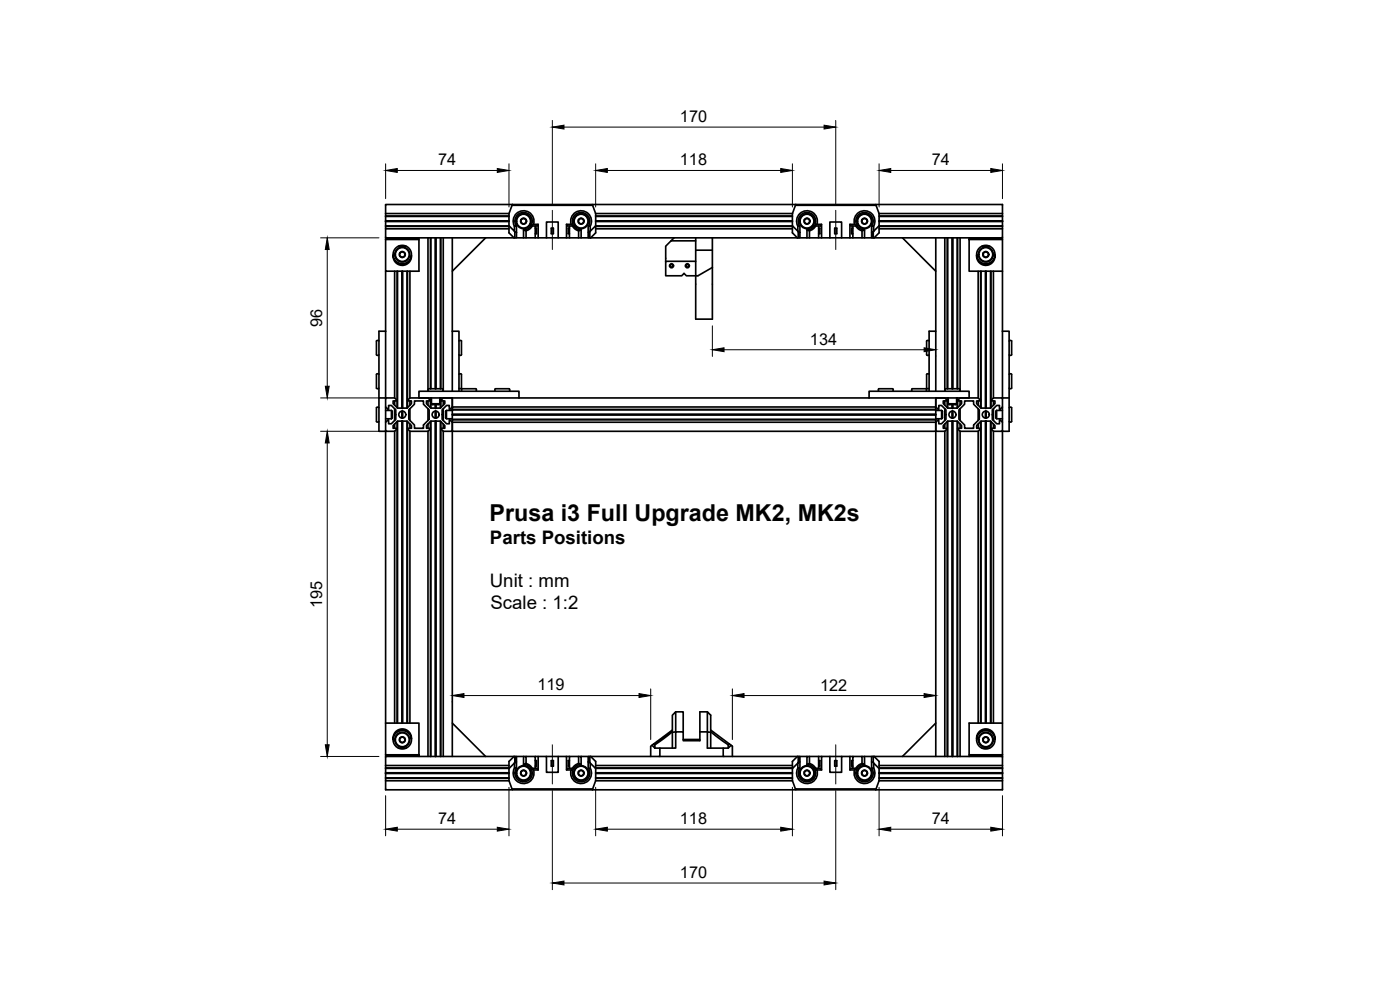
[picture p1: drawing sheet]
<svg xmlns="http://www.w3.org/2000/svg" width="420mm" height="297mm" viewBox="0 0 420 297" stroke-linecap="round" stroke-linejoin="round" font-family="sans-serif">
<defs><g id="words">
<text font-size="7" x="146.9" y="156.4">Prusa i3 Full Upgrade MK2, MK2s</text>
<g font-size="5.6">
<text x="147" y="163.2">Parts Positions</text>
<text x="147" y="176.2">Unit : mm</text>
<text x="147.2" y="182.8">Scale : 1:2</text>
</g>
<g font-size="4.9">
<text x="204.1" y="36.6">170</text>
<text x="131.5" y="49.6">74</text>
<text x="204" y="49.6">118</text>
<text x="279.6" y="49.6">74</text>
<text x="96.6" y="98.1" transform="rotate(-90 96.6 98.1)">96</text>
<text x="243.1" y="103.4">134</text>
<text x="96.6" y="182.4" transform="rotate(-90 96.6 182.4)">195</text>
<text x="161.3" y="207.1">119</text>
<text x="246.1" y="207.2">122</text>
<text x="131.5" y="247.3">74</text>
<text x="204" y="247.2">118</text>
<text x="279.6" y="247.3">74</text>
<text x="204.1" y="263.4">170</text>
</g>
</g></defs>
<!-- layer: Visible -->
<g fill="none" stroke="#000" stroke-width=".5">
<path d="M115.7 68.7v2.7M115.7 71.4h10v.5h-10zM115.7 71.9v9.5h10v-9.5M115.7 67.8l37.1-.1 1.6 1.7v-1.5M115.7 64.1h37.1M115.7 64.8h37.1M115.7 64.9h37.1M115.7 66.3h37.1M115.7 66.4h37.1M115.7 66.5h37.1M115.7 68.7h37.1M118 76.6l.1-1.1 .6-1 .9-.6 1.1-.3 1.4 .4 1 .9 .4 1.3-.2 1.7-.8 1.1-1.3 .6-1.4-.1-1.1-.8-.6-1-.1-1.1 .3 1 .6 .8 .9 .6 .9 .1 1-.2 .9-.5 .6-.9 .3-.9"/>
<path d="M119.6 73.9h2.3M125.7 71.4h28.6M128.4 71.4v46M129.2 71.4v45.2M129.3 71.4v45.2M130.6 71.4v45.2M130.7 71.4v45.2M130.8 71.4v45.2M132.2 71.4v45.2M132.3 71.4v45.2M133 71.4v46M135.7 71.4v46"/>
<path d="M145.7 71.4l-10 10M152.8 67.9h-37.1v.8M152.8 64.1v5.8l1.5 1.5M153.8 61.4h-38.1v6.5M153.8 61.4l-1 2.7M153.8 61.4h24l.1 .2h-24.2M154.3 71.4h2.8M154.4 67.9l.5-.2 .1 .2v1.8M154.4 69.4l.6 .3M154.5 69.6v1.8M154.9 67.7a2.63 2.63 0 0 1 2.3-4 2.63 2.63 0 0 1 2.1 4.1M155 69.7l-.1 1.7"/>
<path d="M157.1 69l.8 .2M157.1 69v2.4h.8M159.3 67.8l-1.2 1-1 .2M159.7 67.8l-.9 1.1-.9 .3M160.1 67.3h1.4v4.1h2.5v-4.8h3.5v4.8h2.5v-4.1h1.4M160.1 67.3l-.8 .5M160.1 67.3a3.1 3.1 0 0 0-3.3-4.1 3.1 3.1 0 0 0-2.4 4.7M160.6 67.8v3.6h-2.7v-2.2M160.6 71.4h.9M160.6 68.5h.4v1.6h-.4M161.5 67.3l-.3 .5h-1.9M164 71.4h3.5"/>
<path d="M165.4 68.5h.7v1.6h-.7zM170 71.4h.9M170 67.3l.4 .5h1.8M170.5 70.1h.4M170.5 68.5h.4M170.5 68.5v1.6M170.9 67.8v3.6h2.7M171.4 67.3l.8 .5M171.4 67.3a3.1 3.1 0 0 1 3.3-4.1 3.1 3.1 0 0 1 2.4 4.7M171.8 67.8l1 1.1 .8 .3M172.2 67.8l1.2 1 1 .2M174.4 69l-.8 .2"/>
<path d="M174.4 69v2.4h-.8v-2.2M174.4 71.4h2.3M176.6 67.7l.5 .2v1.5l-.6 .3zM176.6 67.7a2.63 2.63 0 0 0-2.3-4 2.63 2.63 0 0 0-2.1 4.1M177 69.6v1.8l-.5-.1v-1.6M177 71.4h25.3M177.8 61.4h61M177.9 61.6l.9 2.5M178.8 64.1h59M178.8 64.1v5.8l-1.5 1.5M178.8 64.8h59M178.8 64.9h59"/>
<path d="M178.8 66.3h59M178.8 66.4h59M178.8 66.5h59M178.8 67.9h59M178.8 68.7h59M201.4 72.3l-1.6 1.6v4.5M208.8 78.4h-9v4.3h4.8l.7-.7 .7 .7h2.8v13.1h5v-15.6M208.8 71.4h-6.5l-.9 .9h7.4M208.8 71.4h30.5M208.8 71.4v3.7M213.8 71.4v8.8M213.8 75.1h-5v7.6h.7l4.3-2.5"/>
<path d="M237.8 64.1v5.8l1.5 1.5M238.8 61.4l-1 2.7M238.8 61.4h24l.1 .2h-24.2M239.3 71.4h2.9M239.4 67.9v1.5l-1.6-1.7-59 .1-1.7 1.6M239.4 67.9l.5-.2 .2 .2v1.8M239.4 69.4l.7 .3M239.6 69.6v1.8M239.9 67.7a2.63 2.63 0 0 1 2.3-4 2.63 2.63 0 0 1 2.2 4.1M240.1 69.7l-.2 1.7M242.2 69l.7 .2M242.2 69v2.4h.7"/>
<path d="M244.4 67.8l-1.2 1-1 .2M244.8 67.8l-1 1.1-.9 .3M245.2 67.3h1.4v4.1h2.5v-4.8h3.5v4.8h2.5v-4.1h1.4M245.2 67.3l-.8 .5M245.2 67.3a3.1 3.1 0 0 0-3.3-4.1 3.1 3.1 0 0 0-2.5 4.7M245.7 67.8v3.6h-2.8v-2.2M245.7 71.4h.9M245.7 70.1h.4M245.7 68.5h.4M246 68.5v1.6M246.6 67.3l-.4 .5h-1.8M249.1 71.4h3.5"/>
<path d="M250.5 68.5h.6v1.6h-.6zM255.1 71.4h.9M255.1 67.3l.3 .5h1.9M255.6 70.1h.4M255.6 68.5h.4M255.6 68.5v1.6M256 67.8v3.6h2.7M256.5 67.3l.8 .5M256.5 67.3a3.1 3.1 0 0 1 3.2-4.1 3.1 3.1 0 0 1 2.5 4.7M256.9 67.8l.5 .8 1.3 .6M257.3 67.8l1.1 1 1.1 .2M259.5 69l-.8 .2"/>
<path d="M259.5 69v2.4h-.8v-2.2M259.5 71.4h2.2M261.7 67.7l.5 .2v1.5l-.6 .3zM261.7 67.7a2.63 2.63 0 0 0-2.3-4 2.63 2.63 0 0 0-2.1 4.1M262.1 69.6v1.8l-.5-.1v-1.6M262.1 71.4h28.7M262.8 61.4h38.1v6.4M262.9 61.6l.9 2.5M263.8 64.1h37.1M263.8 64.1v5.8l-1.5 1.5M263.8 64.8h37.1M263.8 64.9h37.1"/>
<path d="M263.8 66.3h37.1M263.8 66.4h37.1M263.8 66.5h37.1M263.8 68.7h37.1M270.8 71.4l10 10M280.8 71.4v28M283.5 71.4v46M284.3 71.4v45.2M284.4 71.4v45.2M285.7 71.4v45.2M285.8 71.4v45.2M285.9 71.4v45.2"/>
<path d="M287.3 71.4v45.2M287.4 71.4v45.2M288.1 71.4v46M290.8 71.4h10.1v.5h-10.1zM290.8 71.9v9.5h10.1M293.1 76.6l.1-1.1 .6-1 .9-.6 1.1-.3 1.4 .4 1 .9 .4 1.2-.2 1.7-.8 1.1-1.2 .7-1.4-.1-1.1-.7-.6-1-.2-1.2 .3 .9 .6 .9 .8 .5 1 .2 1-.1 .9-.6 .6-.8 .3-1M294.7 73.9h2.3M300.9 67.8l-37.1 .1M300.9 67.9v3.5M300.9 71.9v47.7M300.9 67.8h-37.1l-1.6 1.6M115.7 99.4h-2v30h2"/>
<path d="M115.7 81.4v38.2M118.4 81.4v38M119.2 81.4v38.7M119.3 81.4v41M120.6 81.4v41M120.7 81.4v41.2M120.8 81.4v41M122.2 81.4v41M122.3 81.4v38.7M123 81.4v38M135.7 99.4h2v18M293.6 81.4v38"/>
<path d="M294.3 81.4v38.7M294.4 81.4v41M295.7 81.4v41M295.8 81.4v41.2M296 81.4v41M297.3 81.4v41M297.4 81.4v38.7M298.1 81.4v38M300.9 99.4h2v30h-2M113.7 119.4h2M113.7 112.3l-.3-.2-.4 .2v4.2l.4 .1 .3-.1M113.7 102.3l-.3-.2-.4 .2v4.2l.4 .1 .3-.1"/>
<path d="M115.7 119.6l.3-.2h2.4l.8 .9h-1.2v.8l1.3 1.3h1.5M115.7 119.6v2.5l.9 .7v-1.2h.8l1.4 1.4 .1 1.4-.1 1.4-1.4 1.4h-.8v-1.2l-.9 .7v2.5M129.2 119.4v.7M129.3 119.4v3M129.5 119.4v1.7M132 119.4v1.7l-.3 .3h-2l-.2-.3M132.2 119.4v3M132.3 119.4v.7M132.8 117.4l.2-.4-.2-.4h-4.1l-.2 .4 .2 .4M135.7 119.6v2.5l-.9 .7v-1.2h-.8l-1.3 1.4-.1 1.4 .1 1.4 1.3 1.4h.8v-1.2l.9 .7v2.5M135.7 119.4v.2M135.7 119.6v2.5"/>
<path d="M135.7 119.6l-.2-.2h-2.5l-.7 .9h1.2v.8l-1.3 1.3-1.5 .2-1.4-.2-1.3-1.3v-.8h1.2l-.8-.9h-5.4l-.7 .9h1.2v.8l-1.3 1.3M137.7 112.3l.4-.2 .4 .2v4.2l-.4 .1-.4-.1M137.7 102.3l.4-.2 .4 .2v4.2l-.4 .1-.4-.1M142.8 117.4l.2-.4-.2-.4h-4.1l-.2 .4 .2 .4M152.8 117.4l.2-.4-.2-.4h-4.1l-.2 .4 .2 .4M155.8 119.4v-2h-30.1v2h165.1v-2h-30v2M267.9 117.4l.2-.4-.2-.4h-4.2l-.1 .4 .1 .4M277.9 117.4l.2-.4-.2-.4h-4.1l-.2 .4 .2 .4M278.8 117.4v-18h2v18M278.8 112.3l-.3-.2-.4 .2v4.2l.4 .1 .3-.1M278.8 102.3l-.3-.2-.4 .2v4.2l.4 .1 .3-.1M280.8 119.6l.3-.2h2.4l.8 .9h-1.2v.8l1.3 1.3h1.5"/>
<path d="M280.8 119.6v2.5l.9 .7v-1.2h.9l1.3 1.4 .1 1.4-.1 1.4-1.3 1.4h-.9v-1.2l-.9 .7 .1 2.6 2.6 .1 .8-.9h-1.2v-.8l1.3-1.4 1.4-.1 1.5 .1 1.3 1.4v.8h-1.2l.7 .9h5.5l.7-.9h-1.2v-.8l1.3-1.4 1.4-.1 1.5 .1 1.3 1.4v.8h-1.2l.7 .9h2.5M280.8 119.4v.2M280.8 119.6v2.5M284.3 119.4v.7M284.4 119.4v3M284.6 119.4v1.7M287.1 119.4v1.7l-.3 .3h-2l-.2-.3M287.3 119.4v3M287.4 119.4v.7M287.9 117.4l.2-.4-.2-.4h-4.1l-.2 .4 .2 .4M300.6 119.4h-2.5l-.7 .9h1.2v.8l-1.3 1.3-1.5 .2-1.4-.2-1.3-1.3v-.8h1.2l-.7-.9h-5.5l-.7 .9h1.2v.8l-1.3 1.3M300.6 119.4l.3 .2"/>
<path d="M300.9 119.6v2.5l-.9 .7v-1.2h-.9l-1.3 1.4-.1 1.4 .1 1.4 1.3 1.4h.9v-1.2l.9 .7v2.5M300.9 119.4h2M302.9 112.3l.3-.2 .4 .2v4.2l-.4 .1-.3-.1M302.9 102.3l.3-.2 .4 .2v4.2l-.4 .1-.3-.1M113.7 122.3l-.3-.2-.4 .2v4.2l.4 .2 .3-.2M115.7 123.1h1.8l.2 .3v2l-.2 .2M115.7 129.2l.3 .2h2.4l.8-.9h-1.2v-.8l1.3-1.4 1.4-.1 1.5 .1 1.3 1.4v.8h-1.2l.7 .9h5.4l.8-.9h-1.2v-.8l1.3-1.4 1.4-.1 1.5 .1 1.3 1.4v.8h-1.2l.7 .9h2.5l.2-.2M115.7 125.6h1.8M115.7 122.1v4.6M115.7 129.2v97.3M117.5 123.1v2.5M118.4 120.3v1.3"/>
<path d="M118.4 122.6v3.6M118.4 127.2v1.3M118.4 129.4v87.6M119.2 120.3v2M119.2 126.5v2M119.2 128.7v88.3M119.3 126.3v90.7M120.6 123.4v2M120.6 126.3v90.7M120.7 123.3v2.1M120.7 126.2v90.8M120.8 123.4v2"/>
<path d="M120.8 126.3v90.7M120.8 122.4h1.4M122.2 126.3v90.7M122.3 120.3v2M122.3 126.5v2M122.3 128.7v88.3M123 120.3v1.3M123 122.6v3.6M123 127.2v1.3M123 129.4v87.6M124.4 120.3h2.7v1l1.7 1.7v2.8l-1.7 1.7v1h-2.7v-1l-1.7-1.7v-2.8l1.7-1.7zM128.4 120.3v1.3"/>
<path d="M128.4 122.6v3.6M128.4 127.2v1.3M128.4 129.4v97.6M129.2 120.3v2M129.2 126.5v2M129.2 128.7v98.3M129.3 126.3v100.7M129.5 121.1h2.5M130.6 121.4v1M130.6 123.4v2M130.6 126.3v100.7M130.7 121.4v1.2"/>
<path d="M130.7 123.3v2.1M130.7 126.2v100.8M130.8 121.4v1M130.8 123.4v2M130.8 126.3v100.7M132.2 126.3v100.7M132.3 120.3v2M132.3 126.5v2M132.3 128.7v98.3M133 120.3v1.3M133 122.6v3.6M133 127.2v1.3"/>
<path d="M133 129.4v97.6M133.7 123.4l.3-.3v2.5l-.3-.2zM134 123.1h1.7M134 125.6h1.7M135.7 126.7h145.1v2.7h-145.1zM135.7 126.7v-.7h145.1v.7M135.7 126h145.1M135.7 125.8v-1.3h145.1v1.3M135.7 124.5h145.1M135.7 124.4h145.1M135.7 124.3v-1.3h145.1v1.3M135.7 122.8v-.7h145.1v.7l-145.1 .2"/>
<path d="M135.7 129.4v97.6M280.8 123.1h1.8M280.8 125.6h1.8M280.8 122.8v.2M280.8 129.4v97.6M282.6 123.1l.2 .3v2l-.2 .2zM283.5 120.3v1.3M283.5 122.6v3.6M283.5 127.2v1.3M283.5 129.4v97.6M284.3 120.3v2M284.3 126.5v2"/>
<path d="M284.3 128.7v98.3M284.4 126.3v100.7M284.6 121.1h2.5M285.7 121.4v1M285.7 123.4v2M285.7 126.3v100.7M285.8 121.4v1.2M285.8 123.3v2.1M285.8 126.2v100.8M285.9 121.4v1M285.9 123.4v2M285.9 126.3v100.7"/>
<path d="M285.9 122.4h1.4M287.3 126.3v100.7M287.4 120.3v2M287.4 126.5v2M287.4 128.7v98.3M288.1 120.3v1.3M288.1 122.6v3.6M288.1 127.2v1.3M288.1 129.4v97.6M289.5 120.3h2.7v1l1.7 1.7v2.8l-1.7 1.7v1h-2.7v-1l-1.7-1.7v-2.8l1.7-1.7zM293.6 120.3v1.3M293.6 122.6v3.6"/>
<path d="M293.6 127.2v1.3M293.6 129.4v87.6M294.3 120.3v2M294.3 126.5v2M294.3 128.7v88.3M294.4 126.3v90.7M295.7 123.4v2M295.7 126.3v90.7M295.8 123.3v2.1M295.8 126.2v90.8M296 123.4v2M296 126.3v90.7"/>
<path d="M297.3 126.3v90.7M297.4 120.3v2M297.4 126.5v2M297.4 128.7v88.3M298.1 120.3v1.3M298.1 122.6v3.6M298.1 127.2v1.3M298.1 129.4v87.6M299.1 123.1l-.3 .3v2l.3 .2h1.8M299.1 123.1v2.5M299.1 123.1h1.8M300.9 122.1v4.6"/>
<path d="M300.9 129.2v87.8M300.9 129.2l-.3 .2M302.9 122.3l.3-.2 .4 .2v4.2l-.4 .2-.3-.2M115.7 217h10v9.5M135.7 217l10 10M201.8 219l-5.7 4.3 .6 .1 5.1-3.9M201.8 219.7v-5.1l1-1v6l-1 .1v4.8M202.8 213.6h2.2v6M210 219.6h2.3v-6l1 1v9.9M212.3 213.6h-2.3v8.6h-5v-2.6h-2.2v4.9h-4.8M213.3 219.5l5.2 4M213.3 219l5.6 4.3-.4 .2"/>
<path d="M213.3 219.7l-1-.1v4.9h4.7M280.8 217l-10 10M115.7 227v6.5M115.7 234.3v2.7h38.1M115.7 226.5h10v.5h-10zM115.7 229.7h37.1M115.7 230.4h37.1M115.7 231.9h37.1M115.7 232h37.1M115.7 232.1h37.1M115.7 233.4h37.1M115.7 234.3h37.1"/>
<path d="M118 221.7l.3-1 .6-.8 .9-.5 .9-.2 1 .2 .9 .6 .6 .8 .3 .9-.2-1.1-.5-1-.9-.6-1.1-.3-1.6 .5-1 1.2-.2 2 .7 1.4 1.5 .9 1.6-.2 1.3-1.1 .4-1.7M119.6 224.5h2.3M125.7 227h28.8M152.8 233.5h-37.1v.8M152.8 234.2l.9 2.5M154.3 227l-1.5 1.5v5.7M154.4 230.5a3.1 3.1 0 0 0 2.4 4.6 3.1 3.1 0 0 0 3.3-4.1M154.4 229l-1.6 1.5h-37.1M154.5 228.7l.5-.1-.1 2-.5-.1zM154.9 227h2.2M155 228.6v-1.5l-.5-.1v1.7M157.1 229.3l1 .2 1.2 1"/>
<path d="M157.9 229.1l.9 .4 .9 1M157.9 229.1l-.8 .2M157.9 229.1v-2.1h-.8v2.3M157.9 227h2.7v3.5M159.3 230.5l.8 .5M159.3 230.5h1.9l.3 .5M159.3 230.5a2.63 2.63 0 0 1-2.1 4.1 2.63 2.63 0 0 1-2.3-4M160.1 231h1.4v-4h2.5v4.7h3.5v-4.7h2.5v4h1.4M160.6 227h.9M160.6 228.2h.4v1.7h-.4M164 227h3.5M165.4 228.2h.7v1.7h-.7z"/>
<path d="M170 227h.9M170.5 228.2h.4M170.5 229.9h.4M170.5 228.2v1.7M172.2 230.5l-.8 .5M172.2 230.5h-1.8l-.4 .5M172.2 230.5a2.63 2.63 0 0 0 2.1 4.1 2.63 2.63 0 0 0 2.3-4M173.6 229.1l.8 .2M173.6 229.1v-2.1h-2.7v3.5M173.6 227h.8v2.3M173.6 229.1l-.8 .4-1 1M174.4 227h2.9"/>
<path d="M174.4 229.3l-1 .2-1.2 1M176.5 228.6v1.8l.1 .2 .5-.1M176.5 228.6l.6 .4M176.7 227l-.2 1.6M177 227v1.7M177.1 230.5a3.1 3.1 0 0 1-2.4 4.6 3.1 3.1 0 0 1-3.3-4.1M177.3 227l1.5 1.5v5.7M177.3 227h39.7M177.8 237h61M177.9 236.7h-24.2l.1 .3h24M178.8 234.3h59M178.8 234.2l-1 2.8"/>
<path d="M178.8 229.7h59M178.8 230.4h59M178.8 231.9h59M178.8 232h59M178.8 232.1h59M178.8 233.4h59M178.8 233.5h59M195.7 223.6l-.4 .3v3.1M196.1 223.3l-.4 .3 .8 .9M196.5 224.5h1.5v2.5M196.5 223.5v1M205 221.9h5"/>
<path d="M218.5 223.5v1l.9-.9M218.5 224.5h-1.5v2.5h22.6M218.9 223.3l.9 .6v3.1M237.8 234.2l.9 2.5M239.3 227l-1.5 1.5v5.7M239.4 229l-1.6 1.5-59 .1-1.7-1.6v1.5M239.4 230.5a3.1 3.1 0 0 0 2.5 4.6 3.1 3.1 0 0 0 3.3-4.1M239.6 228.7l.5-.1-.2 2-.5-.1zM239.9 227h2.3M240.1 228.6v-1.5l-.5-.1v1.7M242.2 229.3l1 .2 1.2 1M242.9 229.1l-.7 .2"/>
<path d="M242.9 229.1v-2.1h-.7v2.3M242.9 227h2.8v3.5M242.9 229.1l.9 .4 1 1M244.4 230.5l.8 .5M244.4 230.5h1.8l.4 .5M244.4 230.5a2.63 2.63 0 0 1-2.2 4.1 2.63 2.63 0 0 1-2.3-4M245.2 231h1.4v-4h2.5v4.7h3.5v-4.7h2.5v4h1.4M245.7 227h.9M245.7 228.2h.4M245.7 229.9h.4M246 228.2v1.7M249.1 227h3.5"/>
<path d="M250.5 228.2h.6v1.7h-.6zM255.1 227h.9M255.6 228.2h.4M255.6 229.9h.4M255.6 228.2v1.7M257.3 230.5l-.8 .5M257.3 230.5h-1.9l-.3 .5M257.3 230.5a2.63 2.63 0 0 0 2.1 4.1 2.63 2.63 0 0 0 2.3-4M258.7 229.1l.8 .2M258.7 229.1v-2.1h-2.7v3.5M258.7 227h.8v2.3M258.7 229.1l-1.3 .7-.5 .7"/>
<path d="M259.5 227h2.8M259.5 229.3l-1.1 .2-1.1 1M261.6 228.6v1.8l.1 .2 .5-.1M261.6 228.6l.6 .4M261.7 227l-.1 1.6M262.1 227v1.7M262.2 230.5v-1.5l1.6 1.6 37.1-.1M262.2 230.5a3.1 3.1 0 0 1-2.5 4.6 3.1 3.1 0 0 1-3.2-4.1M262.3 227l1.5 1.5v5.7M262.3 227h28.5M262.9 236.7h-24.2l.1 .3h24M263.8 234.3h37.1"/>
<path d="M263.8 234.2l-1 2.8M263.8 229.7h37.1M263.8 230.4h37.1M263.8 231.9h37.1M263.8 232h37.1M263.8 232.1h37.1M263.8 233.4h37.1M290.8 226.5h10.1v.5h-10.1zM290.8 226.5v-9.5h10.1v9.5M293.1 221.7l.3-.9 .6-.8 .8-.6 1-.2 1 .2 .9 .5 .6 .8 .3 1-.1-1.1-.6-1-.9-.6-1.1-.3-1.6 .5-1 1.2-.2 2 .7 1.4 1.5 .9 1.6-.2 1.3-1.1 .4-1.7M294.7 224.5h2.3M300.9 227v6.4"/>
<path d="M300.9 233.4l-37.1 .1M300.9 233.5v3.5h-38.1"/>
<circle cx="120.7" cy="76.4" r=".87"/>
<circle cx="120.7" cy="76.4" r=".89"/>
<circle cx="120.7" cy="76.4" r="2.08"/>
<circle cx="120.7" cy="76.4" r="2.25"/>
<circle cx="157.1" cy="66.4" r=".87"/>
<circle cx="157.1" cy="66.4" r=".89"/>
<circle cx="157.1" cy="66.4" r="2.08"/>
<circle cx="157.1" cy="66.4" r="2.25"/>
<circle cx="174.4" cy="66.4" r=".87"/>
<circle cx="174.4" cy="66.4" r=".89"/>
<circle cx="174.4" cy="66.4" r="2.08"/>
<circle cx="174.4" cy="66.4" r="2.25"/>
<circle cx="201.5" cy="79.7" r=".6"/>
<circle cx="201.5" cy="79.7" r=".4"/>
<circle cx="206.3" cy="79.7" r=".6"/>
<circle cx="206.3" cy="79.7" r=".4"/>
<circle cx="242.2" cy="66.4" r=".87"/>
<circle cx="242.2" cy="66.4" r=".89"/>
<circle cx="242.2" cy="66.4" r="2.08"/>
<circle cx="242.2" cy="66.4" r="2.25"/>
<circle cx="259.4" cy="66.4" r=".87"/>
<circle cx="259.4" cy="66.4" r=".89"/>
<circle cx="259.4" cy="66.4" r="2.08"/>
<circle cx="259.4" cy="66.4" r="2.25"/>
<circle cx="295.8" cy="76.4" r=".87"/>
<circle cx="295.8" cy="76.4" r=".89"/>
<circle cx="295.8" cy="76.4" r="2.08"/>
<circle cx="295.8" cy="76.4" r="2.25"/>
<circle cx="120.7" cy="124.4" r="1.05"/>
<circle cx="130.7" cy="124.4" r="1.05"/>
<circle cx="285.8" cy="124.4" r="1.05"/>
<circle cx="295.8" cy="124.4" r="1.05"/>
<circle cx="120.7" cy="222" r=".87"/>
<circle cx="120.7" cy="222" r=".89"/>
<circle cx="120.7" cy="222" r="2.08"/>
<circle cx="120.7" cy="222" r="2.25"/>
<circle cx="157.1" cy="232" r=".87"/>
<circle cx="157.1" cy="232" r=".89"/>
<circle cx="157.1" cy="232" r="2.08"/>
<circle cx="157.1" cy="232" r="2.25"/>
<circle cx="174.4" cy="232" r=".87"/>
<circle cx="174.4" cy="232" r=".89"/>
<circle cx="174.4" cy="232" r="2.08"/>
<circle cx="174.4" cy="232" r="2.25"/>
<circle cx="242.2" cy="232" r=".87"/>
<circle cx="242.2" cy="232" r=".89"/>
<circle cx="242.2" cy="232" r="2.08"/>
<circle cx="242.2" cy="232" r="2.25"/>
<circle cx="259.4" cy="232" r=".87"/>
<circle cx="259.4" cy="232" r=".89"/>
<circle cx="259.4" cy="232" r="2.08"/>
<circle cx="259.4" cy="232" r="2.25"/>
<circle cx="295.8" cy="222" r=".87"/>
<circle cx="295.8" cy="222" r=".89"/>
<circle cx="295.8" cy="222" r="2.08"/>
<circle cx="295.8" cy="222" r="2.25"/>
</g>
<!-- layer: Dimensions -->
<g fill="none" stroke="#000" stroke-width=".3">
<path d="M165.8 36.1v25M169.3 38.1h78M250.8 36.1v25M115.7 49.1v10.5M119.2 51.1h30.1M152.8 49.1v13M178.8 49.1v13M182.3 51.1h52M237.8 49.1v13M263.8 49.1v13M267.3 51.1h30M300.9 49.1v10.5"/>
<path d="M96.2 71.4h17.5M98.2 74.9v41M213.8 97.8v9.1M96.2 119.4h17.8M217.3 104.9h60M280.8 106.7v.2M96.2 129.4h17.8M98.2 132.9v90.6M135.7 210.4v.3M139.2 208.7h52.6M195.3 206.7v15.2M219.8 206.7v15.2"/>
<path d="M223.3 208.7h54M96.2 227h17.5M115.7 238.7v12.1M152.8 236.2v14.6M165.8 237.2v29.7M178.8 236.2v14.6M237.8 236.2v14.6M250.8 237.2v29.7M263.8 236.2v14.6M300.9 238.7v12.1M119.2 248.8h30.1M182.3 248.8h52"/>
<path d="M267.3 248.8h30M169.3 264.9h78"/>
</g>
<g fill="#000" stroke="#000" stroke-width=".3">
<path d="M165.8 38.1l3.5-.5v1.1zM247.3 37.6l3.5 .5-3.5 .6zM115.7 51.1l3.5-.5v1.1zM149.3 50.6l3.5 .5-3.5 .6zM178.8 51.1l3.5-.5v1.1zM234.3 50.6l3.5 .5-3.5 .6zM263.8 51.1l3.5-.5v1.1zM297.3 50.6l3.6 .5-3.6 .6zM98.2 71.4l.6 3.5h-1.2zM97.6 115.9h1.2l-.6 3.5zM213.8 104.9l3.5-.5v1.1zM277.3 104.4l3.5 .5-3.5 .6z"/>
<path d="M98.2 129.4l.6 3.5h-1.2zM135.7 208.7l3.5-.6v1.2zM191.8 208.1l3.5 .6-3.5 .6zM219.8 208.7l3.5-.6v1.2zM277.3 208.1l3.5 .6-3.5 .6zM97.6 223.5h1.2l-.6 3.5zM115.7 248.8l3.5-.6v1.2zM149.3 248.2l3.5 .6-3.5 .6zM178.8 248.8l3.5-.6v1.2zM234.3 248.2l3.5 .6-3.5 .6zM263.8 248.8l3.5-.6v1.2zM297.3 248.2l3.6 .6-3.6 .6z"/>
<path d="M165.8 264.9l3.5-.5v1.1zM247.3 264.4l3.5 .5-3.5 .6z"/>
</g>
<!-- layer: Center Lines -->
<path d="M165.8 63.1v11.8M250.8 63.1v11.8M165.8 223.5v11.7M250.8 223.5v11.7" fill="none" stroke="#000" stroke-width=".3"/>
<use href="#words"/>
</svg>
